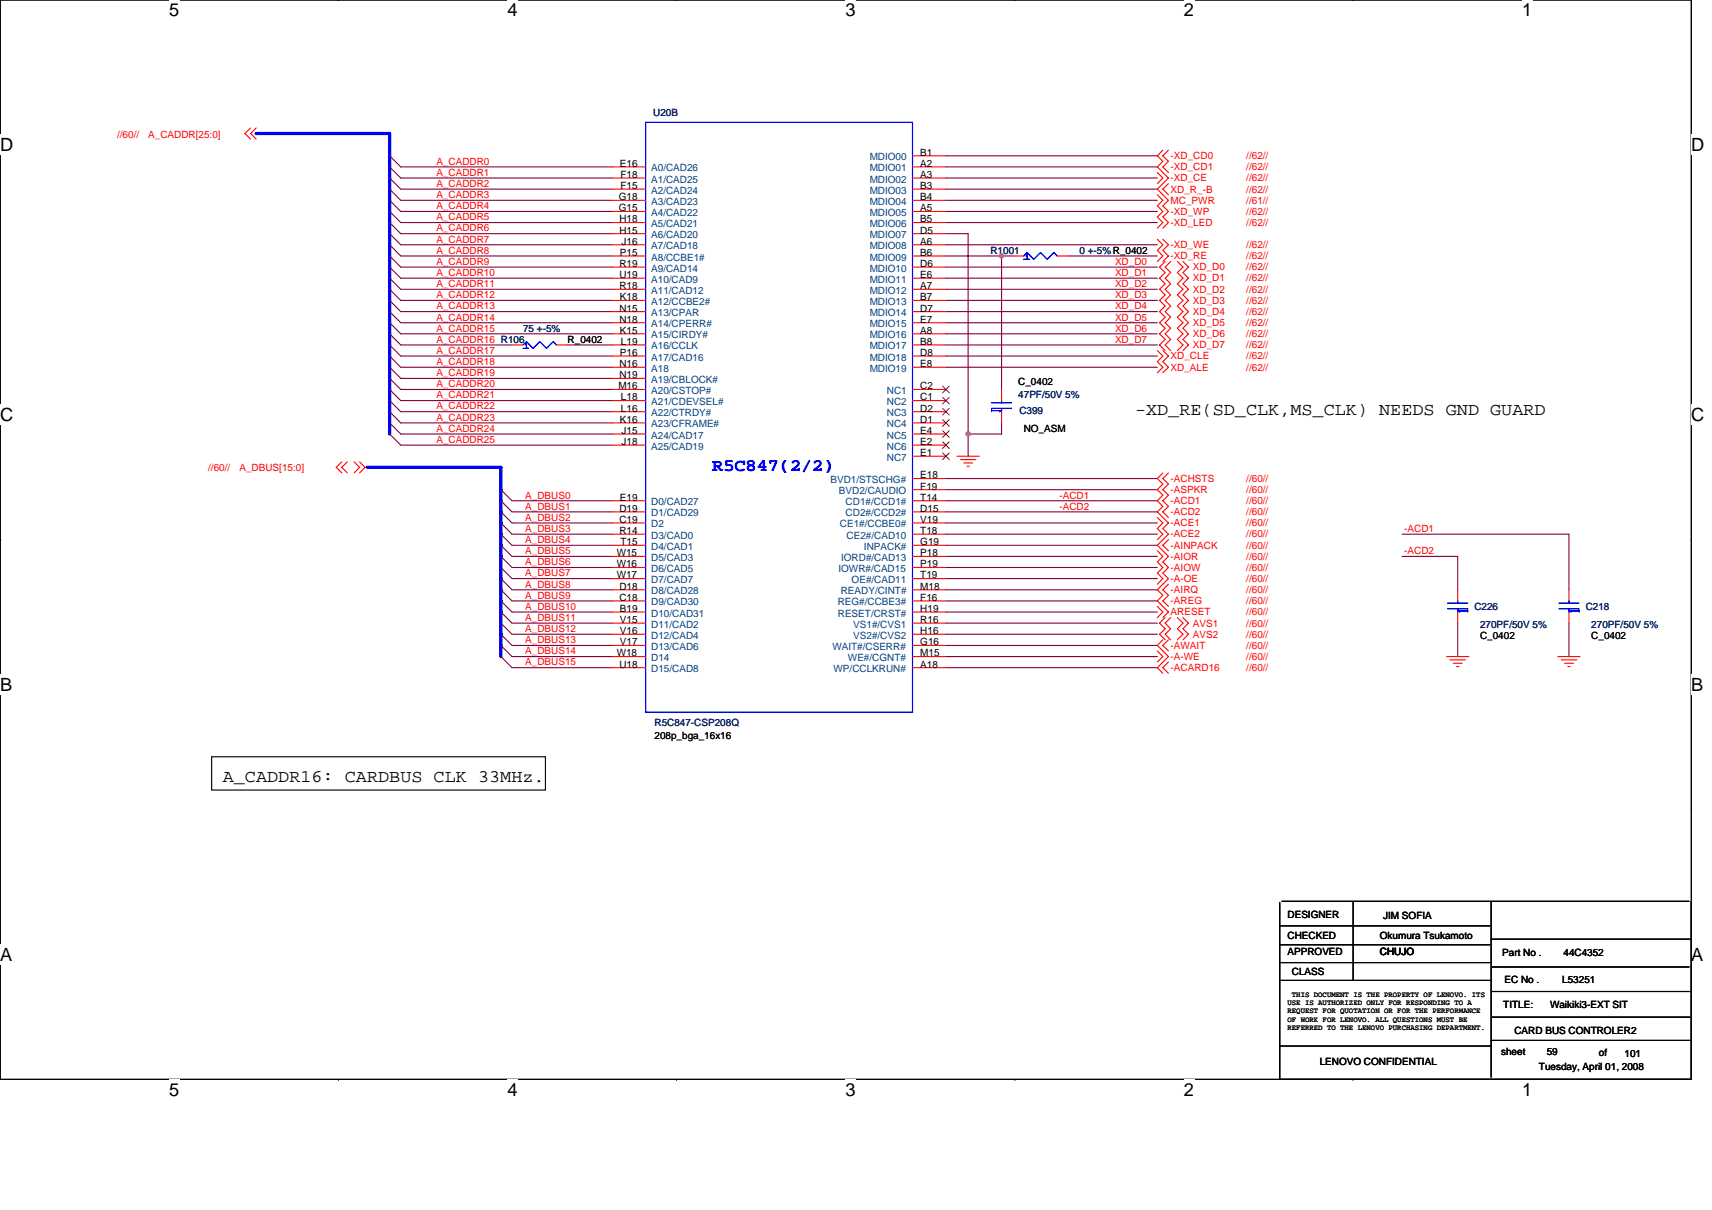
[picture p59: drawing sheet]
<svg xmlns="http://www.w3.org/2000/svg" width="297mm" height="210mm" viewBox="0 0 297 210" stroke-linecap="round" stroke-linejoin="round" font-family="sans-serif">
<defs><g id="words">
<g font-size="3.2">
<text x="29.4" y="2.8">5</text>
<text x="88" y="2.8">4</text>
<text x="146.7" y="2.8">3</text>
<text x="205.4" y="2.8">2</text>
<text x="264.1" y="2.8">1</text>
<text x="0" y="26.2">D</text>
<text x="293.5" y="26.2">D</text>
<text x="0" y="73">C</text>
<text x="293.5" y="73">C</text>
<text x="0" y="119.8">B</text>
<text x="293.5" y="119.8">B</text>
<text x="0" y="166.6">A</text>
<text x="293.5" y="166.6">A</text>
<text x="29.4" y="190.1">5</text>
<text x="88" y="190.1">4</text>
<text x="146.7" y="190.1">3</text>
<text x="205.4" y="190.1">2</text>
<text x="264.1" y="190.1">1</text>
</g>
<g font-size="3.1">
<text x="196.9" y="71.9">-XD_RE(SD_CLK,MS_CLK) NEEDS GND GUARD</text>
<text x="38.6" y="135.6">A_CADDR16: CARDBUS CLK 33MHz.</text>
</g>
<text font-size="3.1" fill="#00f" x="123.6" y="81.7">R5C847(2/2)</text>
<g font-size="1.7" fill="#f00">
<text x="20.3" y="23.9">//60//</text>
<text x="25.7" y="23.9">A_CADDR[25:0]</text>
<text x="75.7" y="28.6">A_CADDR0</text>
<text x="203.1" y="27.6">-XD_CD0</text>
<text x="203.1" y="29.5">-XD_CD1</text>
<text x="216.2" y="27.6">//62//</text>
<text x="216.2" y="29.5">//62//</text>
<text x="75.7" y="30.5">A_CADDR1</text>
<text x="75.7" y="32.4">A_CADDR2</text>
<text x="75.7" y="34.4">A_CADDR3</text>
<text x="203.1" y="33.4">XD_R_-B</text>
<text x="203.1" y="31.5">-XD_CE</text>
<text x="203.1" y="35.3">MC_PWR</text>
<text x="216.2" y="33.4">//62//</text>
<text x="216.2" y="31.5">//62//</text>
<text x="216.2" y="35.3">//61//</text>
<text x="75.7" y="36.3">A_CADDR4</text>
<text x="75.7" y="38.2">A_CADDR5</text>
<text x="75.7" y="40.2">A_CADDR6</text>
<text x="203.1" y="37.3">-XD_WP</text>
<text x="203.1" y="39.2">-XD_LED</text>
<text x="216.2" y="39.2">//62//</text>
<text x="216.2" y="37.3">//62//</text>
<text x="75.7" y="44">A_CADDR8</text>
<text x="75.7" y="46">A_CADDR9</text>
<text x="75.7" y="47.9">A_CADDR10</text>
<text x="75.7" y="42.1">A_CADDR7</text>
<text x="193.5" y="46">XD_D0</text>
<text x="193.5" y="47.9">XD_D1</text>
<text x="203.1" y="43.1">-XD_WE</text>
<text x="203.1" y="45">-XD_RE</text>
<text x="207" y="46.9">XD_D0</text>
<text x="216.2" y="46.9">//62//</text>
<text x="216.2" y="45">//62//</text>
<text x="216.2" y="43.1">//62//</text>
<text x="75.7" y="49.8">A_CADDR11</text>
<text x="75.7" y="51.7">A_CADDR12</text>
<text x="75.7" y="53.7">A_CADDR13</text>
<text x="193.5" y="49.8">XD_D2</text>
<text x="193.5" y="51.7">XD_D3</text>
<text x="193.5" y="53.7">XD_D4</text>
<text x="207" y="48.8">XD_D1</text>
<text x="207" y="50.8">XD_D2</text>
<text x="207" y="52.7">XD_D3</text>
<text x="216.2" y="48.8">//62//</text>
<text x="216.2" y="50.8">//62//</text>
<text x="216.2" y="52.7">//62//</text>
<text x="75.7" y="59.5">A_CADDR16 R106</text>
<text x="75.7" y="55.6">A_CADDR14</text>
<text x="75.7" y="57.5">A_CADDR15</text>
<text x="193.5" y="55.6">XD_D5</text>
<text x="193.5" y="57.5">XD_D6</text>
<text x="193.5" y="59.5">XD_D7</text>
<text x="207" y="54.6">XD_D4</text>
<text x="207" y="56.6">XD_D5</text>
<text x="207" y="58.5">XD_D6</text>
<text x="216.2" y="54.6">//62//</text>
<text x="216.2" y="56.6">//62//</text>
<text x="216.2" y="58.5">//62//</text>
<text x="75.7" y="61.4">A_CADDR17</text>
<text x="75.7" y="63.3">A_CADDR18</text>
<text x="75.7" y="65.3">A_CADDR19</text>
<text x="203.1" y="62.4">XD_CLE</text>
<text x="203.1" y="64.3">XD_ALE</text>
<text x="207" y="60.4">XD_D7</text>
<text x="216.2" y="62.4">//62//</text>
<text x="216.2" y="60.4">//62//</text>
<text x="216.2" y="64.3">//62//</text>
<text x="75.7" y="67.2">A_CADDR20</text>
<text x="75.7" y="69.1">A_CADDR21</text>
<text x="75.7" y="71">A_CADDR22</text>
<text x="75.7" y="73">A_CADDR23</text>
<text x="75.7" y="74.9">A_CADDR24</text>
<text x="75.7" y="76.8">A_CADDR25</text>
<text x="36.1" y="81.7">//60//</text>
<text x="41.5" y="81.7">A_DBUS[15:0]</text>
<text x="203.1" y="83.6">-ACHSTS</text>
<text x="216.2" y="83.6">//60//</text>
<text x="91.1" y="88.4">A_DBUS1</text>
<text x="91.1" y="86.5">A_DBUS0</text>
<text x="183.8" y="86.5">-ACD1</text>
<text x="183.8" y="88.4">-ACD2</text>
<text x="203.1" y="85.5">-ASPKR</text>
<text x="203.1" y="87.4">-ACD1</text>
<text x="203.1" y="89.4">-ACD2</text>
<text x="216.2" y="87.4">//60//</text>
<text x="216.2" y="89.4">//60//</text>
<text x="216.2" y="85.5">//60//</text>
<text x="91.1" y="94.2">A_DBUS4</text>
<text x="91.1" y="90.3">A_DBUS2</text>
<text x="91.1" y="92.3">A_DBUS3</text>
<text x="203.1" y="91.3">-ACE1</text>
<text x="203.1" y="93.2">-ACE2</text>
<text x="203.1" y="95.2">-AINPACK</text>
<text x="216.2" y="91.3">//60//</text>
<text x="216.2" y="93.2">//60//</text>
<text x="216.2" y="95.2">//60//</text>
<text x="243.6" y="92.3">-ACD1</text>
<text x="91.1" y="101.9">A_DBUS8</text>
<text x="91.1" y="96.1">A_DBUS5</text>
<text x="91.1" y="100">A_DBUS7</text>
<text x="91.1" y="98.1">A_DBUS6</text>
<text x="203.1" y="97.1">-AIOR</text>
<text x="203.1" y="99">-AIOW</text>
<text x="203.1" y="101">-A-OE</text>
<text x="216.2" y="97.1">//60//</text>
<text x="216.2" y="101">//60//</text>
<text x="216.2" y="99">//60//</text>
<text x="243.6" y="96.1">-ACD2</text>
<text x="91.1" y="103.9">A_DBUS9</text>
<text x="91.1" y="107.7">A_DBUS11</text>
<text x="91.1" y="105.8">A_DBUS10</text>
<text x="203.1" y="106.7">ARESET</text>
<text x="203.1" y="102.9">-AIRQ</text>
<text x="203.1" y="104.8">-AREG</text>
<text x="216.2" y="106.7">//60//</text>
<text x="216.2" y="104.8">//60//</text>
<text x="216.2" y="102.9">//60//</text>
<text x="91.1" y="111.6">A_DBUS13</text>
<text x="91.1" y="113.5">A_DBUS14</text>
<text x="91.1" y="109.6">A_DBUS12</text>
<text x="203.1" y="112.5">-AWAIT</text>
<text x="207" y="108.7">AVS1</text>
<text x="207" y="110.6">AVS2</text>
<text x="216.2" y="108.7">//60//</text>
<text x="216.2" y="110.6">//60//</text>
<text x="216.2" y="112.5">//60//</text>
<text x="91.1" y="115.4">A_DBUS15</text>
<text x="203.1" y="116.4">-ACARD16</text>
<text x="203.1" y="114.5">-A-WE</text>
<text x="216.2" y="116.4">//60//</text>
<text x="216.2" y="114.5">//60//</text>
</g>
<g font-size="1.7" fill="#000080">
<text x="113.3" y="20.1">U20B</text>
<text x="171.8" y="44">R1001</text>
<text x="187.3" y="44">0 +-5%R_0402</text>
<text x="90.8" y="57.5">75 +-5%</text>
<text x="176.7" y="69.1">47PF/50V 5%</text>
<text x="176.9" y="71.8">C399</text>
<text x="255.8" y="105.8">C226</text>
<text x="275.1" y="105.8">C218</text>
<text x="256.8" y="108.9">270PF/50V 5%</text>
<text x="276.1" y="108.9">270PF/50V 5%</text>
<text x="113.6" y="125.9">R5C847-CSP208Q</text>
</g>
<g font-size="1.7">
<text x="107.5" y="28.9">E16</text>
<text x="159.7" y="27">B1</text>
<text x="159.7" y="28.9">A2</text>
<text x="107.4" y="34.7">G18</text>
<text x="107.7" y="30.9">F18</text>
<text x="107.7" y="32.8">F15</text>
<text x="159.7" y="30.9">A3</text>
<text x="159.7" y="32.8">B3</text>
<text x="159.7" y="34.7">B4</text>
<text x="107.4" y="36.7">G15</text>
<text x="107.5" y="38.6">H18</text>
<text x="107.5" y="40.5">H15</text>
<text x="159.7" y="36.7">A5</text>
<text x="159.7" y="38.6">B5</text>
<text x="159.7" y="40.5">D5</text>
<text x="107.5" y="46.3">R19</text>
<text x="107.5" y="44.4">P15</text>
<text x="107.8" y="42.4">J16</text>
<text x="159.7" y="42.4">A6</text>
<text x="159.7" y="44.4">B6</text>
<text x="159.7" y="46.3">D6</text>
<text x="107.5" y="48.2">U19</text>
<text x="107.5" y="50.2">R18</text>
<text x="107.5" y="52.1">K18</text>
<text x="159.7" y="48.2">E6</text>
<text x="159.7" y="50.2">A7</text>
<text x="159.7" y="52.1">B7</text>
<text x="98.5" y="59.5">R_0402</text>
<text x="107.5" y="54">N15</text>
<text x="107.5" y="56">N18</text>
<text x="107.5" y="57.9">K15</text>
<text x="107.7" y="59.8">L19</text>
<text x="159.7" y="54">D7</text>
<text x="159.7" y="56">E7</text>
<text x="159.7" y="57.9">A8</text>
<text x="159.7" y="59.8">B8</text>
<text x="107.5" y="63.7">N16</text>
<text x="107.5" y="65.6">N19</text>
<text x="107.5" y="61.7">P16</text>
<text x="159.7" y="61.7">D8</text>
<text x="159.7" y="63.7">E8</text>
<text x="107.3" y="67.5">M16</text>
<text x="107.7" y="69.5">L18</text>
<text x="107.7" y="71.4">L16</text>
<text x="159.7" y="67.5">C2</text>
<text x="159.7" y="69.5">C1</text>
<text x="159.7" y="71.4">D2</text>
<text x="176.7" y="66.8">C_0402</text>
<text x="107.5" y="73.3">K16</text>
<text x="107.8" y="75.3">J15</text>
<text x="107.8" y="77.2">J18</text>
<text x="159.7" y="73.3">D1</text>
<text x="159.7" y="75.3">E4</text>
<text x="159.7" y="77.2">E2</text>
<text x="177.6" y="74.9">NO_ASM</text>
<text x="159.7" y="79.1">E1</text>
<text x="159.7" y="83">E18</text>
<text x="107.5" y="88.8">D19</text>
<text x="107.5" y="86.8">E19</text>
<text x="159.7" y="86.8">T14</text>
<text x="159.7" y="88.8">D15</text>
<text x="159.7" y="84.9">F19</text>
<text x="107.5" y="90.7">C19</text>
<text x="107.5" y="92.6">R14</text>
<text x="107.7" y="94.6">T15</text>
<text x="159.7" y="92.6">T18</text>
<text x="159.7" y="90.7">V19</text>
<text x="159.7" y="94.6">G19</text>
<text x="107" y="96.5">W15</text>
<text x="107" y="98.4">W16</text>
<text x="107" y="100.4">W17</text>
<text x="159.7" y="96.5">P18</text>
<text x="159.7" y="100.4">T19</text>
<text x="159.7" y="98.4">P19</text>
<text x="107.5" y="102.3">D18</text>
<text x="107.5" y="104.2">C18</text>
<text x="107.5" y="106.2">B19</text>
<text x="159.7" y="104.2">F16</text>
<text x="159.7" y="102.3">M18</text>
<text x="159.7" y="106.2">H19</text>
<text x="107" y="113.9">W18</text>
<text x="107.5" y="108.1">V15</text>
<text x="107.5" y="110">V16</text>
<text x="107.5" y="112">V17</text>
<text x="159.7" y="108.1">R16</text>
<text x="159.7" y="110">H16</text>
<text x="159.7" y="113.9">M15</text>
<text x="159.7" y="112">G16</text>
<text x="256.8" y="110.8">C_0402</text>
<text x="276.1" y="110.8">C_0402</text>
<text x="107.5" y="115.8">U18</text>
<text x="159.7" y="115.8">A18</text>
<text x="113.6" y="128.2">208p_bga_16x16</text>
<text x="223.4" y="159.3">DESIGNER</text>
<text x="240" y="159.4">JIM SOFIA</text>
<text x="223.4" y="162.9">CHECKED</text>
<text x="223.4" y="165.6">APPROVED</text>
<text x="239.4" y="165.6">CHUJO</text>
<text x="239.4" y="162.9">Okumura Tsukamoto</text>
<text x="260.6" y="165.8">Part No .</text>
<text x="271.3" y="165.8">44C4352</text>
<text x="224.2" y="169.1">CLASS</text>
<text x="261" y="170.5">EC No .</text>
<text x="271.1" y="170.5">L53251</text>
<text x="260.8" y="174.9">TITLE:</text>
<text x="262.8" y="179.3">CARD BUS CONTROLER2</text>
<text x="268.9" y="174.9">Waikiki3-EXT SIT</text>
<text x="229" y="184.7">LENOVO CONFIDENTIAL</text>
<text x="260.5" y="183">sheet</text>
<text x="267" y="185.7">Tuesday, April 01, 2008</text>
<text x="268.4" y="183">59</text>
<text x="277.4" y="183.2">of</text>
<text x="281.9" y="183.4">101</text>
</g>
<g font-size="1.7" fill="#004080">
<text x="113" y="29.7">A0/CAD26</text>
<text x="150.9" y="27.8">MDIO00</text>
<text x="150.9" y="29.7">MDIO01</text>
<text x="113" y="31.7">A1/CAD25</text>
<text x="113" y="33.6">A2/CAD24</text>
<text x="113" y="35.5">A3/CAD23</text>
<text x="150.9" y="31.7">MDIO02</text>
<text x="150.9" y="33.6">MDIO03</text>
<text x="150.9" y="35.5">MDIO04</text>
<text x="113" y="37.5">A4/CAD22</text>
<text x="113" y="39.4">A5/CAD21</text>
<text x="113" y="41.3">A6/CAD20</text>
<text x="150.9" y="37.5">MDIO05</text>
<text x="150.9" y="39.4">MDIO06</text>
<text x="150.9" y="41.3">MDIO07</text>
<text x="113" y="43.2">A7/CAD18</text>
<text x="113" y="45.2">A8/CCBE1#</text>
<text x="113" y="47.1">A9/CAD14</text>
<text x="150.9" y="43.2">MDIO08</text>
<text x="150.9" y="45.2">MDIO09</text>
<text x="150.9" y="47.1">MDIO10</text>
<text x="113" y="49">A10/CAD9</text>
<text x="113" y="51">A11/CAD12</text>
<text x="113" y="52.9">A12/CCBE2#</text>
<text x="150.9" y="49">MDIO11</text>
<text x="150.9" y="51">MDIO12</text>
<text x="150.9" y="52.9">MDIO13</text>
<text x="113" y="54.8">A13/CPAR</text>
<text x="113" y="56.8">A14/CPERR#</text>
<text x="113" y="58.7">A15/CIRDY#</text>
<text x="150.9" y="54.8">MDIO14</text>
<text x="150.9" y="56.8">MDIO15</text>
<text x="150.9" y="58.7">MDIO16</text>
<text x="113" y="60.6">A16/CCLK</text>
<text x="113" y="62.5">A17/CAD16</text>
<text x="113" y="64.5">A18</text>
<text x="150.9" y="60.6">MDIO17</text>
<text x="150.9" y="62.5">MDIO18</text>
<text x="150.9" y="64.5">MDIO19</text>
<text x="113" y="66.4">A19/CBLOCK#</text>
<text x="113" y="68.3">A20/CSTOP#</text>
<text x="113" y="70.3">A21/CDEVSEL#</text>
<text x="153.9" y="68.3">NC1</text>
<text x="153.9" y="70.3">NC2</text>
<text x="113" y="72.2">A22/CTRDY#</text>
<text x="113" y="74.1">A23/CFRAME#</text>
<text x="113" y="76.1">A24/CAD17</text>
<text x="113" y="78">A25/CAD19</text>
<text x="153.9" y="72.2">NC3</text>
<text x="153.9" y="74.1">NC4</text>
<text x="153.9" y="76.1">NC5</text>
<text x="153.9" y="78">NC6</text>
<text x="144.1" y="83.8">BVD1/STSCHG#</text>
<text x="153.9" y="79.9">NC7</text>
<text x="113" y="87.7">D0/CAD27</text>
<text x="113" y="89.6">D1/CAD29</text>
<text x="145.6" y="85.7">BVD2/CAUDIO</text>
<text x="146.7" y="87.7">CD1#/CCD1#</text>
<text x="146.7" y="89.6">CD2#/CCD2#</text>
<text x="113" y="91.5">D2</text>
<text x="113" y="93.5">D3/CAD0</text>
<text x="113" y="95.4">D4/CAD1</text>
<text x="145.7" y="91.5">CE1#/CCBE0#</text>
<text x="146.9" y="93.5">CE2#/CAD10</text>
<text x="149.9" y="95.4">INPACK#</text>
<text x="113" y="97.3">D5/CAD3</text>
<text x="113" y="99.2">D6/CAD5</text>
<text x="113" y="101.2">D7/CAD7</text>
<text x="145.5" y="99.2">IOWR#/CAD15</text>
<text x="145.9" y="97.3">IORD#/CAD13</text>
<text x="147.8" y="101.2">OE#/CAD11</text>
<text x="113" y="103.1">D8/CAD28</text>
<text x="113" y="105">D9/CAD30</text>
<text x="113" y="107">D10/CAD31</text>
<text x="145.3" y="105">REG#/CCBE3#</text>
<text x="145.4" y="107">RESET/CRST#</text>
<text x="145.9" y="103.1">READY/CINT#</text>
<text x="113" y="108.9">D11/CAD2</text>
<text x="113" y="110.8">D12/CAD4</text>
<text x="113" y="112.8">D13/CAD6</text>
<text x="144.4" y="112.8">WAIT#/CSERR#</text>
<text x="148" y="108.9">VS1#/CVS1</text>
<text x="148" y="110.8">VS2#/CVS2</text>
<text x="113" y="114.7">D14</text>
<text x="113" y="116.6">D15/CAD8</text>
<text x="144.6" y="116.6">WP/CCLKRUN#</text>
<text x="147.1" y="114.7">WE#/CGNT#</text>
</g>
<g font-size="1.3">
<text x="224.2" y="172.9">THIS DOCUMENT IS THE PROPERTY OF LENOVO. ITS</text>
<text x="223.4" y="174.3">USE IS AUTHORIZED ONLY FOR RESPONDING TO A</text>
<text x="223.4" y="175.8">REQUEST FOR QUOTATION OR FOR THE PERFORMANCE</text>
<text x="223.4" y="177.2">OF WORK FOR LENOVO. ALL QUESTIONS MUST BE</text>
<text x="223.4" y="178.6">REFERRED TO THE LENOVO PURCHASING DEPARTMENT.</text>
</g>
</g></defs>
<path d="M0 0h293.5v187.2h-293.5z" fill="none" stroke="#000" stroke-width=".19"/>
<g fill="#fff">
<path d="M29.4 0h1.7v3.5h-1.7z"/>
<path d="M29.4 187.2h1.7v3.6h-1.7z"/>
</g>
<path d="M58.7 0h.1M58.7 187.2h.1" fill="none" stroke="#000" stroke-width=".19"/>
<g fill="#fff">
<path d="M88.1 0h1.7v3.5h-1.7z"/>
<path d="M88.1 187.2h1.7v3.6h-1.7z"/>
</g>
<path d="M117.4 0h.1M117.4 187.2h.1" fill="none" stroke="#000" stroke-width=".19"/>
<g fill="#fff">
<path d="M146.7 0h1.8v3.5h-1.8z"/>
<path d="M146.7 187.2h1.8v3.6h-1.8z"/>
</g>
<path d="M176.1 0h.1M176.1 187.2h.1" fill="none" stroke="#000" stroke-width=".19"/>
<g fill="#fff">
<path d="M205.4 0h1.8v3.5h-1.8z"/>
<path d="M205.4 187.2h1.8v3.6h-1.8z"/>
</g>
<path d="M234.8 0h.1M234.8 187.2h.1" fill="none" stroke="#000" stroke-width=".19"/>
<g fill="#fff">
<path d="M264.1 0h1.7v3.5h-1.7z"/>
<path d="M264.1 187.2h1.7v3.6h-1.7z"/>
<path d="M0 23.4h2.3v3.5h-2.3z"/>
<path d="M293.5 23.4h2.2v3.5h-2.2z"/>
<path d="M0 70.2h2.3v3.5h-2.3z"/>
<path d="M293.5 70.2h2.2v3.5h-2.2z"/>
</g>
<path d="M0 46.8h.1M293.5 46.8h.1" fill="none" stroke="#000" stroke-width=".19"/>
<g fill="#fff">
<path d="M0 117h2.1v3.5h-2.1z"/>
<path d="M293.5 117h2v3.5h-2z"/>
</g>
<path d="M0 93.6h.1M293.5 93.6h.1" fill="none" stroke="#000" stroke-width=".19"/>
<path d="M0 93.6h.1" fill="none" stroke="#000" stroke-width=".17"/>
<g fill="#fff">
<path d="M0 163.8h2.2v3.5h-2.2z"/>
<path d="M293.4 163.8h2.2v3.5h-2.2z"/>
</g>
<g fill="none" stroke="#000" stroke-width=".19">
<path d="M36.7 131.3h57.9v5.8h-57.9zM0 140.4h.1M222 156.5v30.7M222.4 156.4h70.7M234.8 156.5v13.6M258.7 156.5v30.4M293.5 140.4h.1M293.5 156.4v30.8M222 160.6h36.5M222 163.9h36.5M222 167h36.7M222 170.1h36.7"/>
<path d="M258.7 162.9h34.8M258.9 172h34.4M258.9 167.7h34.2M258.9 176.4h34.4M222 181.5h36.7M222.2 187.2h71.1M258.7 180.5h34.6"/>
</g>
<g fill="none" stroke="#800040" stroke-width=".19">
<path d="M67.6 27l1.9 2h36.7M67.6 34.8l1.9 1.9h36.7M67.6 36.7l1.9 1.9h36.7M67.6 38.6l1.9 1.9h36.7M67.6 29l1.9 1.9h36.7M67.6 30.9l1.9 1.9h36.7M67.6 32.8l1.9 2h36.7M164.1 29h36.7M164.1 36.7h36.7M164.1 38.6h36.7M164.1 30.9h36.7M164.1 32.8h36.7"/>
<path d="M164.1 34.8h36.7M164.1 27h36.7M67.6 59.8l1.9 2h36.7M67.6 42.5l1.9 1.9h36.7M67.6 57.9l1.9 1.9h19.3M67.6 44.4l1.9 1.9h36.7M67.6 46.3l1.9 2h36.7M67.6 40.5l1.9 2h36.7M67.6 48.3l1.9 1.9h36.7M67.6 50.2l1.9 1.9h36.7M67.6 52.1l1.9 2h36.7M67.6 54.1l1.9 1.9h36.7"/>
<path d="M67.6 56l1.9 1.9h36.7M98.5 59.8h7.7M164.1 44.4h11.6M164.1 40.5h3.9v38.6M164.1 59.8h36.7M164.1 46.3h36.7M164.1 48.3h36.7M164.1 42.5h36.7M164.1 50.2h36.7M164.1 52.1h36.7M164.1 54.1h36.7M164.1 56h36.7"/>
<path d="M164.1 57.9h36.7M173.8 44.4v23.2M185.4 44.4h15.4M67.6 61.8l1.9 1.9h36.7M67.6 73.4l1.9 1.9h36.7M67.6 63.7l1.9 1.9h36.7M67.6 65.6l1.9 2h36.7M67.6 67.6l1.9 1.9h36.7M67.6 69.5l1.9 1.9h36.7M67.6 71.4l1.9 2h36.7M67.6 75.3l1.9 1.9h36.7M164.1 61.8h36.7"/>
<path d="M164.1 63.7h36.7M173.8 73.4v1.9h-5.8M86.9 84.9l1.9 2h17.4M86.9 86.9l1.9 1.9h17.4M86.9 88.8l1.9 1.9h17.4M86.9 90.7l1.9 2h17.4M86.9 94.6l1.9 1.9h17.4M86.9 96.5l1.9 1.9h17.4M86.9 98.4l1.9 2h17.4M86.9 92.7l1.9 1.9h17.4M164.1 83h36.7M164.1 84.9h36.7"/>
<path d="M164.1 86.9h36.7M164.1 88.8h36.7M164.1 90.7h36.7M164.1 92.7h36.7M164.1 96.5h36.7M164.1 98.4h36.7M164.1 94.6h36.7M243.3 92.7h28.9v9.6M243.3 96.5h9.6v5.8M86.9 100.4l1.9 1.9h17.4M86.9 102.3l1.9 1.9h17.4M86.9 104.2l1.9 2h17.4"/>
<path d="M86.9 106.2l1.9 1.9h17.4M86.9 108.1l1.9 1.9h17.4M86.9 110l1.9 2h17.4M86.9 112l1.9 1.9h17.4M86.9 113.9l1.9 1.9h17.4M164.1 100.4h36.7M164.1 102.3h36.7M164.1 104.2h36.7M164.1 106.2h36.7M164.1 108.1h36.7M164.1 110h36.7M164.1 112h36.7"/>
<path d="M164.1 113.9h36.7M164.1 115.8h36.7M252.9 108.1v5.8M272.2 108.1v5.8"/>
</g>
<g fill="#f0f" stroke="#f0f" stroke-width=".19">
<circle cx="168" cy="75.3" r=".38"/>
<circle cx="173.8" cy="44.4" r=".38"/>
</g>
<path d="M44.4 23.2h23.2v52.1M63.8 81.1h23.1v32.8" fill="none" stroke="#00f" stroke-width=".57"/>
<g fill="none" stroke="#f00" stroke-width=".19">
<path d="M43.5 22.2l-1 1 1 .9M44.4 22.2l-.9 1 .9 .9M106.2 29h5.8M106.2 30.9h5.8M106.2 32.8h5.8M106.2 34.8h5.8M106.2 36.7h5.8M106.2 38.6h5.8M158.3 27h5.8M158.3 29h5.8M158.3 30.9h5.8M158.3 32.8h5.8"/>
<path d="M158.3 34.8h5.8M158.3 36.7h5.8M158.3 38.6h5.8M200.8 33.8l1 1-1 .9 1 1-1 .9 1 1-1 1M200.8 29.9l1 1-1 1M201.8 26.1l-1 .9 1 1-1 1 1.9 1.9-1.9 1.9 1.9 2-.9 .9 .9 1-.9 .9 .9 1-.9 1M202.7 31.9l-.9 .9 .9 1M202.7 26.1l-.9 .9 .9 1-.9 1 .9 .9M88.8 59.8h2M96.6 59.8h1.9M106.2 44.4h5.8M106.2 59.8h5.8"/>
<path d="M106.2 40.5h5.8M106.2 42.5h5.8M106.2 46.3h5.8M106.2 48.3h5.8M106.2 50.2h5.8M106.2 52.1h5.8M106.2 54.1h5.8M106.2 56h5.8M106.2 57.9h5.8M158.3 44.4h5.8M158.3 59.8h5.8M158.3 40.5h5.8"/>
<path d="M158.3 42.5h5.8M158.3 46.3h5.8M158.3 48.3h5.8M158.3 50.2h5.8M158.3 52.1h5.8M158.3 54.1h5.8M158.3 56h5.8M158.3 57.9h5.8M175.7 44.4h1.9M183.4 44.4h2M200.8 41.5l1 1-1 .9 1 1-1 1M201.8 41.5l.9 1-.9 .9 .9 1-.9 1"/>
<path d="M202.2 45.4l-1 .9 1 1-1 1 1 .9-1 1 1 1-1 .9 1 1-1 1 1 .9-1 1 1 .9-1 1 1 1-1 .9 1 1M203.1 45.4l-.9 .9 .9 1-.9 1 .9 .9-.9 1 .9 1-.9 .9 .9 1-.9 1 .9 .9-.9 1 .9 .9-.9 1 .9 1-.9 .9 .9 1M204.3 45.4l.9 .9-.9 1 .9 1-.9 .9 .9 1-.9 1 .9 .9-.9 1 .9 1-.9 .9 .9 1-.9 .9 .9 1-.9 1 .9 .9-.9 1M205.2 45.4l1 .9-1 1 1 1-1 .9 1 1-1 1 1 .9-1 1 1 1-1 .9 1 1-1 .9 1 1-1 1 1 .9-1 1M106.2 61.8h5.8M106.2 67.6h5.8M106.2 69.5h5.8M106.2 71.4h5.8M106.2 73.4h5.8M106.2 75.3h5.8M106.2 77.2h5.8M106.2 63.7h5.8"/>
<path d="M106.2 65.6h5.8M158.3 79.1h5.8M158.3 61.8h5.8M158.3 67.6h5.8M158.3 69.5h5.8M158.3 71.4h5.8M158.3 73.4h5.8M158.3 75.3h5.8M158.3 77.2h5.8M158.3 63.7h5.8M166 79.1h3.9M166.6 79.7h2.7"/>
<path d="M173.8 67.6v1.9M173.8 71.4v2M200.8 60.8l1 1-1 .9 1 1-1 1M201.8 60.8l.9 1-.9 .9 .9 1-.9 1M59.3 80.1l-1 1 1 .9M60.3 80.1l-1 1 1 .9M61.4 80.1l1 1-1 .9M62.4 80.1l.9 1-.9 .9M106.2 86.9h5.8M106.2 88.8h5.8M106.2 90.7h5.8M106.2 92.7h5.8"/>
<path d="M106.2 94.6h5.8M106.2 96.5h5.8M106.2 98.4h5.8M158.3 83h5.8M158.3 84.9h5.8M158.3 86.9h5.8M158.3 88.8h5.8M158.3 90.7h5.8M158.3 92.7h5.8M158.3 94.6h5.8M158.3 96.5h5.8M158.3 98.4h5.8"/>
<path d="M167.2 80.3h1.6M167.8 80.9h.4M200.8 89.8l1 .9-1 1 1 1-1 .9M200.8 95.5l1 1-1 1 1 .9-1 1 1 1-1 .9M201.8 82l-1 1 1 1-1 .9 1 1-1 1 1 .9-1 1 1.9 1.9-.9 1 .9 1-1.9 1.9 1.9 1.9-.9 1 .9 .9-.9 1 .9 1-1.9 1.9 1 1-1 .9 1.9 2-.9 .9M202.7 82l-.9 1 .9 1-.9 .9 .9 1-.9 1 .9 .9-.9 1 .9 1M202.7 93.6l-.9 1 .9 .9M106.2 113.9h5.8M106.2 100.4h5.8M106.2 102.3h5.8M106.2 104.2h5.8M106.2 106.2h5.8"/>
<path d="M106.2 108.1h5.8M106.2 110h5.8M106.2 112h5.8M106.2 115.8h5.8M158.3 113.9h5.8M158.3 100.4h5.8M158.3 102.3h5.8M158.3 104.2h5.8M158.3 106.2h5.8M158.3 108.1h5.8M158.3 110h5.8M158.3 112h5.8"/>
<path d="M158.3 115.8h5.8M200.8 105.2l1 1-1 .9M200.8 112.9l1 1-1 1M201.8 111l-1 1 1.9 1.9-1.9 1.9 1 1M202.2 107.1l-1 1 1 1-1 .9 1 1M202.7 101.3l-.9 1 .9 1-.9 .9 .9 1M202.7 111l-.9 1 .9 .9M202.7 114.9l-.9 .9 .9 1M203.1 107.1l-.9 1 .9 1-.9 .9 .9 1M204.3 107.1l.9 1-.9 1 .9 .9-.9 1M205.2 107.1l1 1-1 1 1 .9-1 1M251 113.9h3.8"/>
<path d="M251.6 114.5h2.7M252.2 115.1h1.5M252.7 115.6h.4M252.9 102.3v1.9M252.9 106.2v1.9M270.3 113.9h3.8M270.9 114.5h2.7M271.5 115.1h1.5M272 115.6h.4M272.2 102.3v1.9M272.2 106.2v1.9"/>
</g>
<g fill="none" stroke="#00f" stroke-width=".19">
<path d="M112 21.2h46.3v102.3h-46.3zM90.8 59.8l.6-.5 1.1 1.1 1.2-1.1 1.1 1.1 1.2-1.1 .6 .5M91.2 59.8l.2-.2v.8M177.6 44.4l.6-.6 1.2 1.2 1.1-1.2 1.2 1.2 1.2-1.2 .5 .6M177.6 45h1M178 44.4l.2-.2v.8M90.8 60.4h.9M172 69.9h3.5M172 70.8h3.5M172 71.2h1.8l-.4 .2M172 71v.4M173.8 69.5v.4"/>
<path d="M173.8 70.8v.6M251.2 104.6h3.5M251.2 105.6h3.5M252.9 104.2v.4M252.9 105.6v.6M254.7 106h-1.8l.4 .2M254.7 105.8v.4M270.5 104.6h3.5M270.5 105.6h3.5M272.2 104.2v.4M272.2 105.6v.6M274 106h-1.8l.4 .2"/>
<path d="M274 105.8v.4"/>
</g>
<g fill="none" stroke="#804000" stroke-width=".17">
<path d="M163.6 67l1.1 1.2M163.6 68.9l1.1 1.2M163.6 70.8l1.1 1.2M163.6 72.8l1.1 1.2M163.6 74.7l1.1 1.2M163.6 76.6l1.1 1.2M163.6 78.6l1.1 1.1M164.7 67l-1.2 1.2M164.7 68.9l-1.2 1.2M164.7 70.8l-1.2 1.2M164.7 72.8l-1.2 1.2M164.7 74.7l-1.2 1.2"/>
<path d="M164.7 76.6l-1.2 1.2M164.7 78.6l-1.2 1.1"/>
</g>
<use href="#words"/>
</svg>
